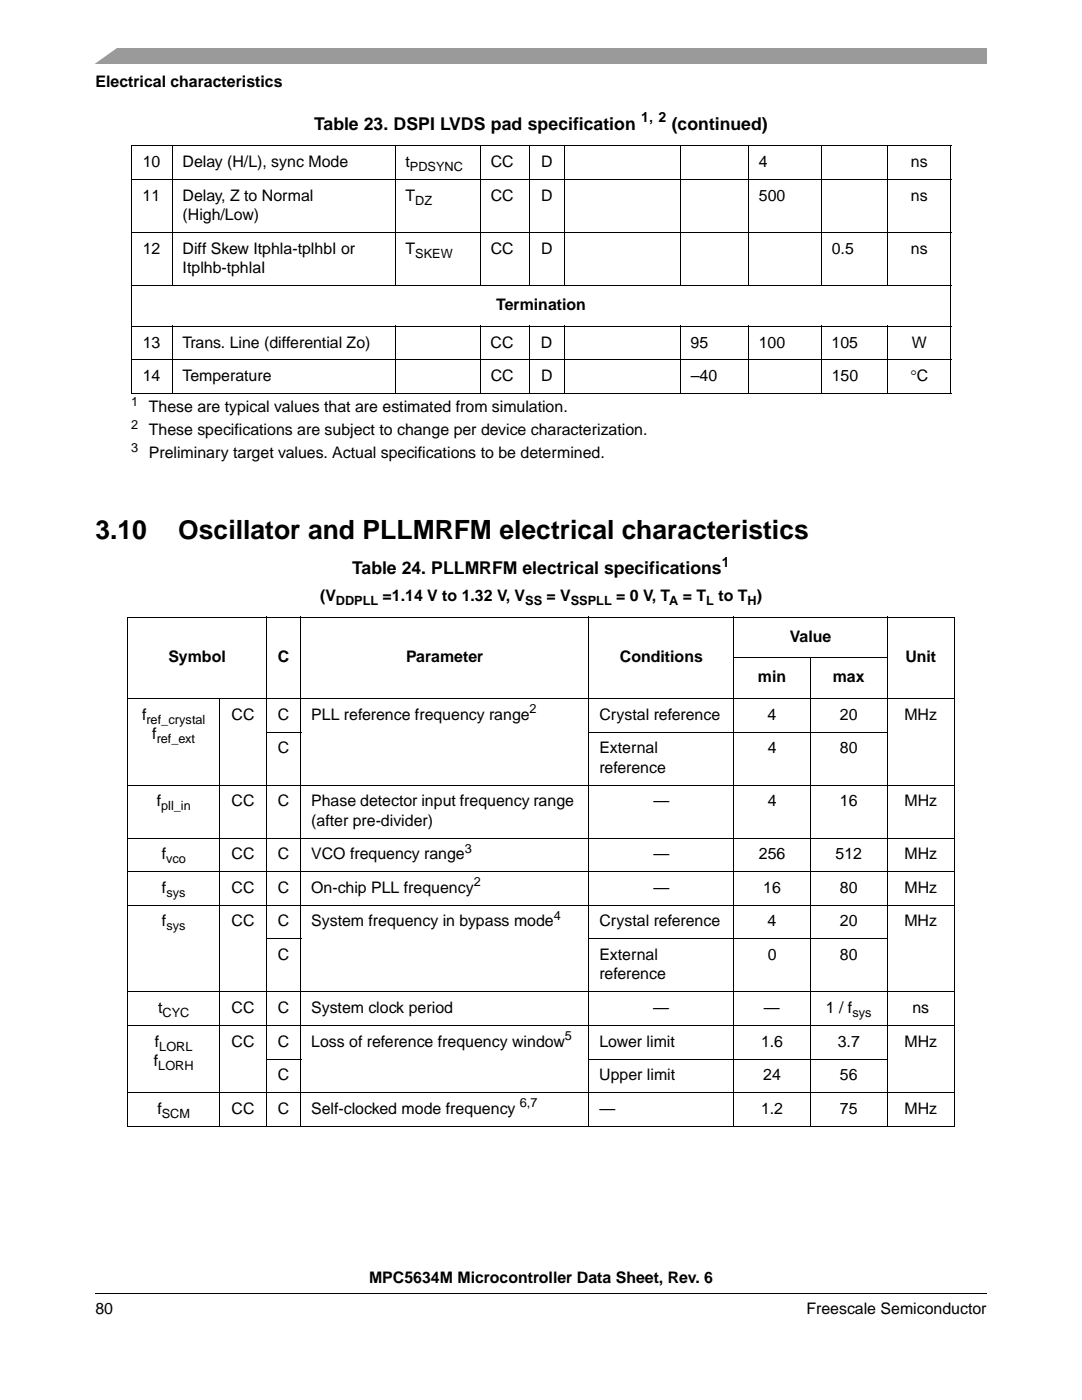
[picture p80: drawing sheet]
<svg xmlns="http://www.w3.org/2000/svg" width="216mm" height="279mm" viewBox="0 0 216 279" stroke-linecap="round" stroke-linejoin="round" font-family="sans-serif">
<defs><g id="words">
<g font-size="5.3">
<text x="19" y="107.6">3.10</text>
<text x="35.6" y="107.6">Oscillator and PLLMRFM electrical characteristics</text>
</g>
<g font-size="3.5">
<text x="62.7" y="25.8">Table 23. DSPI LVDS pad specification</text>
<text x="134" y="25.8">(continued)</text>
<text x="70.3" y="114.6">Table 24. PLLMRFM electrical specifications</text>
</g>
<g font-size="3.2">
<text x="19.1" y="17.4">Electrical characteristics</text>
<text x="28.5" y="33.4">10</text>
<text x="36.4" y="33.4">Delay (H/L), sync Mode</text>
<text x="80.9" y="33.4">t</text>
<text x="97.9" y="33.4">CC</text>
<text x="108" y="33.4">D</text>
<text x="151.4" y="33.4">4</text>
<text x="181.8" y="33.4">ns</text>
<text x="28.5" y="40.1">11</text>
<text x="36.4" y="40.1">Delay, Z to Normal</text>
<text x="80.9" y="40.1">T</text>
<text x="97.9" y="40.1">CC</text>
<text x="108" y="40.1">D</text>
<text x="151.4" y="40.1">500</text>
<text x="181.8" y="40.1">ns</text>
<text x="36.4" y="43.9">(High/Low)</text>
<text x="28.5" y="50.7">12</text>
<text x="36.4" y="50.7">Diff Skew Itphla-tplhbI or</text>
<text x="80.9" y="50.7">T</text>
<text x="97.9" y="50.7">CC</text>
<text x="108" y="50.7">D</text>
<text x="166" y="50.7">0.5</text>
<text x="181.8" y="50.7">ns</text>
<text x="36.4" y="54.5">Itplhb-tphlaI</text>
<text x="99" y="62">Termination</text>
<text x="28.5" y="69.4">13</text>
<text x="36.4" y="69.4">Trans. Line (differential Zo)</text>
<text x="97.9" y="69.4">CC</text>
<text x="107.9" y="69.4">D</text>
<text x="137.8" y="69.4">95</text>
<text x="151.4" y="69.4">100</text>
<text x="165.9" y="69.4">105</text>
<text x="181.9" y="69.4">W</text>
<text x="28.5" y="76.1">14</text>
<text x="36.4" y="76.1">Temperature</text>
<text x="97.9" y="76.1">CC</text>
<text x="108" y="76.1">D</text>
<text x="137.8" y="76.1">–40</text>
<text x="166" y="76.1">150</text>
<text x="181.7" y="76.1">°C</text>
<text x="29.7" y="82.2">These are typical values that are estimated from simulation.</text>
<text x="29.7" y="86.8">These specifications are subject to change per device characterization.</text>
<text x="29.7" y="91.4">Preliminary target values. Actual specifications to be determined.</text>
<text x="63.9" y="120">(V</text>
<text x="76.3" y="120">=1.14 V to 1.32 V, V</text>
<text x="109.1" y="120">= V</text>
<text x="123" y="120">= 0 V, T</text>
<text x="136.2" y="120">= T</text>
<text x="143.4" y="120">to T )</text>
<text x="157.6" y="128.1">Value</text>
<text x="33.6" y="132.1">Symbol</text>
<text x="55.4" y="132.1">C</text>
<text x="81" y="132.1">Parameter</text>
<text x="123.7" y="132.1">Conditions</text>
<text x="151.2" y="136.2">min</text>
<text x="166.2" y="136.2">max</text>
<text x="180.7" y="132.1">Unit</text>
<text x="28.3" y="143.6">f</text>
<text x="46.2" y="143.6">CC</text>
<text x="55.4" y="143.6">C</text>
<text x="62.1" y="143.6">PLL reference frequency range</text>
<text x="119.6" y="143.6">Crystal reference</text>
<text x="153.2" y="143.6">4</text>
<text x="167.6" y="143.6">20</text>
<text x="180.5" y="143.6">MHz</text>
<text x="30.4" y="147.5">f</text>
<text x="55.4" y="150.3">C</text>
<text x="119.6" y="150.3">External</text>
<text x="119.6" y="154.2">reference</text>
<text x="153.2" y="150.3">4</text>
<text x="167.6" y="150.3">80</text>
<text x="31.3" y="160.9">f</text>
<text x="46.2" y="160.9">CC</text>
<text x="55.4" y="160.9">C</text>
<text x="62.1" y="160.9">Phase detector input frequency range</text>
<text x="130.4" y="160.9">—</text>
<text x="153.2" y="160.9">4</text>
<text x="167.6" y="160.9">16</text>
<text x="180.5" y="160.9">MHz</text>
<text x="62.1" y="164.8">(after pre-divider)</text>
<text x="32.3" y="171.5">f</text>
<text x="46.2" y="171.5">CC</text>
<text x="55.4" y="171.5">C</text>
<text x="62.1" y="171.5">VCO frequency range</text>
<text x="130.4" y="171.5">—</text>
<text x="151.4" y="171.5">256</text>
<text x="166.7" y="171.5">512</text>
<text x="180.5" y="171.5">MHz</text>
<text x="32.3" y="178.2">f</text>
<text x="46.2" y="178.2">CC</text>
<text x="55.4" y="178.2">C</text>
<text x="62.1" y="178.2">On-chip PLL frequency</text>
<text x="130.4" y="178.2">—</text>
<text x="152.3" y="178.2">16</text>
<text x="167.6" y="178.2">80</text>
<text x="180.5" y="178.2">MHz</text>
<text x="32.3" y="184.9">f</text>
<text x="46.2" y="184.9">CC</text>
<text x="55.4" y="184.9">C</text>
<text x="62.1" y="184.9">System frequency in bypass mode</text>
<text x="119.6" y="184.9">Crystal reference</text>
<text x="153.2" y="184.9">4</text>
<text x="167.6" y="184.9">20</text>
<text x="180.5" y="184.9">MHz</text>
<text x="55.4" y="191.6">C</text>
<text x="119.6" y="191.6">External</text>
<text x="153.2" y="191.6">0</text>
<text x="167.6" y="191.6">80</text>
<text x="119.6" y="195.5">reference</text>
<text x="31.5" y="202.2">t</text>
<text x="46.2" y="202.2">CC</text>
<text x="55.4" y="202.2">C</text>
<text x="62.1" y="202.2">System clock period</text>
<text x="130.3" y="202.2">—</text>
<text x="152.4" y="202.2">—</text>
<text x="164.8" y="202.2">1 / f</text>
<text x="182.1" y="202.2">ns</text>
<text x="30.9" y="208.9">f</text>
<text x="46.2" y="208.9">CC</text>
<text x="55.4" y="208.9">C</text>
<text x="62.1" y="208.9">Loss of reference frequency window</text>
<text x="119.6" y="208.9">Lower limit</text>
<text x="151.9" y="208.9">1.6</text>
<text x="167.2" y="208.9">3.7</text>
<text x="180.5" y="208.9">MHz</text>
<text x="30.7" y="212.8">f</text>
<text x="55.4" y="215.6">C</text>
<text x="119.6" y="215.6">Upper limit</text>
<text x="152.3" y="215.6">24</text>
<text x="167.6" y="215.6">56</text>
<text x="31.4" y="222.3">f</text>
<text x="46.2" y="222.3">CC</text>
<text x="55.4" y="222.3">C</text>
<text x="62.1" y="222.3">Self-clocked mode frequency</text>
<text x="119.6" y="222.3">—</text>
<text x="151.8" y="222.3">1.2</text>
<text x="167.6" y="222.3">75</text>
<text x="180.5" y="222.3">MHz</text>
<text x="73.6" y="256.1">MPC5634M Microcontroller Data Sheet, Rev. 6</text>
<text x="19" y="262.3">80</text>
<text x="160.9" y="262.3">Freescale Semiconductor</text>
</g>
<g font-size="2.8">
<text x="128" y="24.4">1, 2</text>
<text x="144" y="113.2">1</text>
</g>
<g font-size="2.5">
<text x="81.8" y="34.2">PDSYNC</text>
<text x="82.9" y="40.9">DZ</text>
<text x="82.9" y="51.5">SKEW</text>
<text x="26.1" y="81">1</text>
<text x="26.1" y="85.6">2</text>
<text x="26.1" y="90.1">3</text>
<text x="67" y="120.8">DDPLL</text>
<text x="104.8" y="120.8">SS</text>
<text x="113.9" y="120.8">SSPLL</text>
<text x="133.5" y="120.8">A</text>
<text x="140.9" y="120.8">L</text>
<text x="149.2" y="120.8">H</text>
<text x="105.7" y="142.3">2</text>
<text x="29.2" y="144.4">ref_crystal</text>
<text x="31.3" y="148.3">ref_ext</text>
<text x="32.2" y="161.7">pll_in</text>
<text x="33.1" y="172.3">vco</text>
<text x="92.7" y="170.2">3</text>
<text x="33.2" y="179">sys</text>
<text x="94.5" y="176.9">2</text>
<text x="33.2" y="185.7">sys</text>
<text x="110.5" y="183.6">4</text>
<text x="32.4" y="203">CYC</text>
<text x="170.1" y="203">sys</text>
<text x="31.8" y="209.7">LORL</text>
<text x="112.7" y="207.6">5</text>
<text x="31.6" y="213.6">LORH</text>
<text x="103.7" y="221">6,7</text>
<text x="32.3" y="223.1">SCM</text>
</g>
</g></defs>
<path d="M19 258.1v.1z" fill="#000"/>
<path d="M19 258.1h177.8" fill="none" stroke="#000" stroke-width=".2"/>
<path d="M19 9.5h177.8v3.2h-177.8z" fill="#9a9a9a"/>
<path d="M17.1 9.2h6.8l-5.3 3.8h-1.5z" fill="#fff"/>
<path d="M26.1 78.5h163.7v1.6h-163.7z" fill="#fff"/>
<g fill="none" stroke="#000" stroke-width=".2">
<path d="M26.1 29.1h163.7M26.1 35.8h163.7M26.1 29.2v49.2M34.3 29v28.1M78.8 29v28.1M95.8 29v28.1M105.6 29v28.1M112.7 29v28.1M135.7 29v28.1M149.3 29v28.1M163.9 29v28.1M177.1 29v28.1"/>
<path d="M189.8 29.2v49.2M26.1 46.4h163.7M26.1 57h163.7M26.1 65.1h163.7M26.1 71.8h163.7M26.1 78.5h163.7M34.3 65v13.6M78.8 65v13.6M95.8 65v13.6M105.6 65v13.6M112.7 65v13.6M135.7 65v13.6"/>
<path d="M149.3 65v13.6M163.9 65v13.6M177.1 65v13.6M25.4 123.1h165.1M25.4 139.4h165.1M25.5 123.2v101.5M43.8 139.3v85.6M53.2 123.1v101.8M60 123.1v101.8M117.5 123.1v101.8M146.4 131.3h30.7M146.5 123.1v101.8"/>
<path d="M161.7 131.2v93.7M177.1 123.1v101.8M190.4 123.2v101.5M25.4 156.7h165.1M53.1 146.1h7M117.4 146.1h59.7M25.4 167.3h165.1M25.4 173.9h165.1M25.4 180.7h165.1M25.4 198h165.1M53.1 187.4h7M117.4 187.4h59.7"/>
<path d="M25.4 204.6h165.1M25.4 218.1h165.1M53.1 211.3h7M117.4 211.3h59.7M25.4 224.7h165.1"/>
</g>
<use href="#words"/>
</svg>
